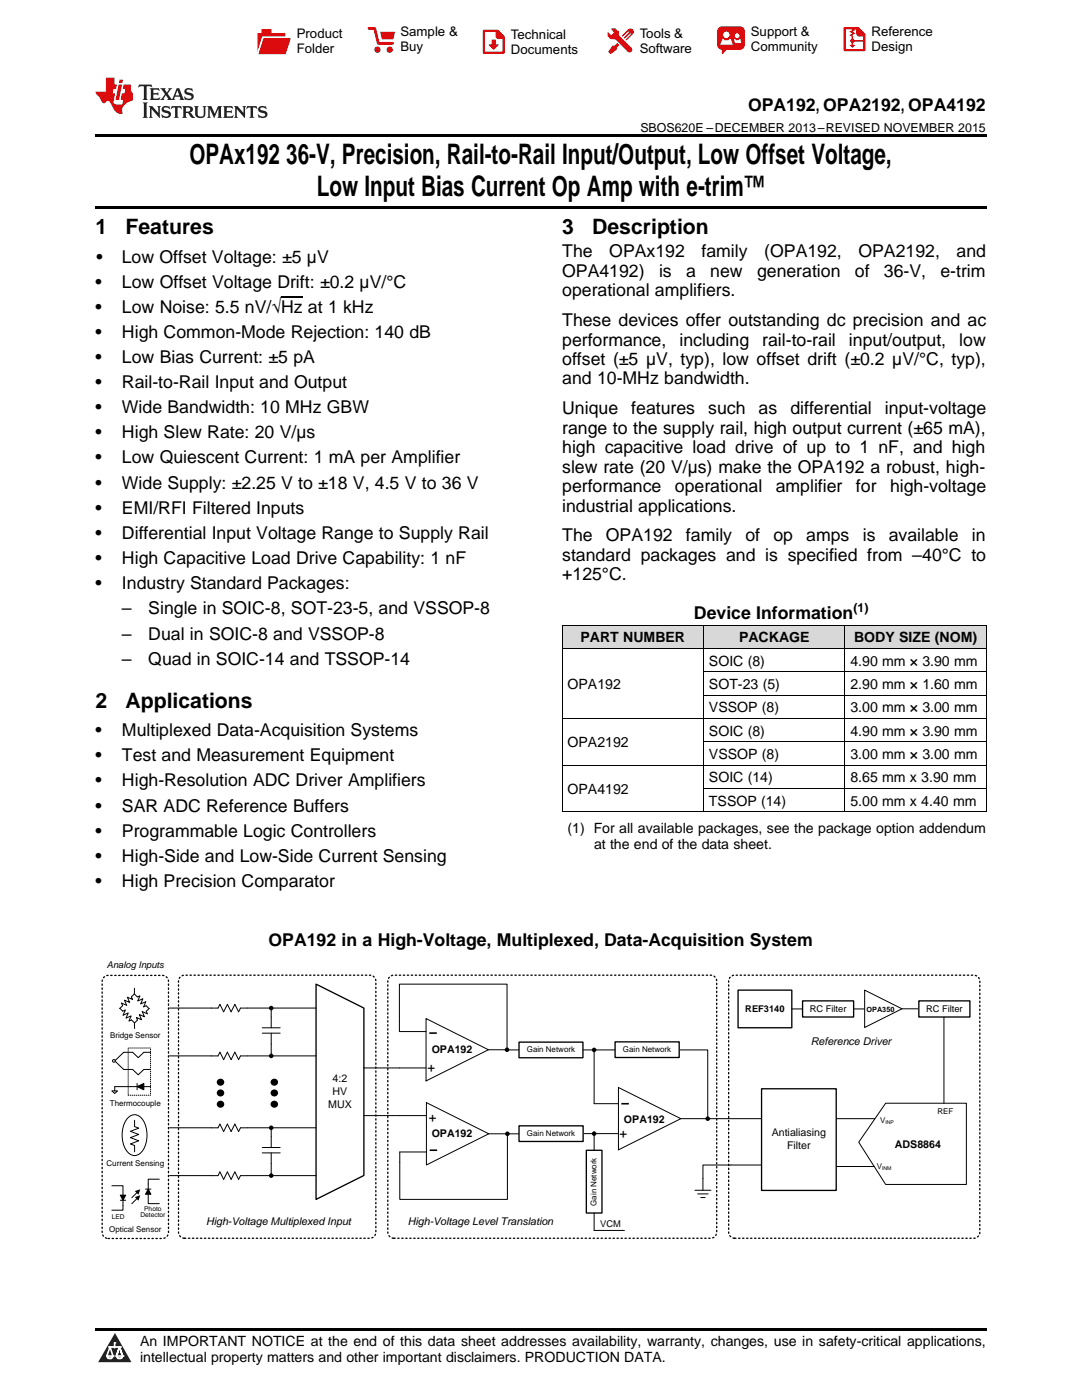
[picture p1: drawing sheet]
<svg xmlns="http://www.w3.org/2000/svg" width="216mm" height="279mm" viewBox="0 0 216 279" stroke-linecap="round" stroke-linejoin="round" font-family="sans-serif">
<defs><g id="words">
<g font-size="5.6">
<text x="37.8" y="32.8">OPAx192</text>
<text x="57.1" y="32.8">36-V, Precision, Rail-to-Rail Input/Output, Low Offset Voltage,</text>
<text x="63.3" y="39.2">Low Input Bias Current Op Amp with e-trim™</text>
</g>
<g font-size="4.2">
<text x="19" y="46.7">1</text>
<text x="25" y="46.7">Features</text>
<text x="112.2" y="46.7">3</text>
<text x="118.2" y="46.7">Description</text>
<text x="19" y="141.2">2</text>
<text x="25" y="141.2">Applications</text>
</g>
<g font-size="3.5">
<text x="149.3" y="22.2">OPA192, OPA2192, OPA4192</text>
<text x="19.2" y="52.4">•</text>
<text x="24.3" y="52.4">Low Offset Voltage: ±5 µV</text>
<text x="112.2" y="51.4">The</text>
<text x="121.6" y="51.4">OPAx192</text>
<text x="140" y="51.4">family</text>
<text x="152.5" y="51.4">(OPA192,</text>
<text x="171.3" y="51.4">OPA2192,</text>
<text x="190.9" y="51.4">and</text>
<text x="19" y="57.4">•</text>
<text x="24.3" y="57.4">Low Offset Voltage Drift: ±0.2 µV/°C</text>
<text x="112.2" y="55.2">OPA4192)</text>
<text x="112.2" y="59.1">operational amplifiers.</text>
<text x="131.5" y="55.2">is</text>
<text x="136.9" y="55.2">a</text>
<text x="141.7" y="55.2">new</text>
<text x="151.1" y="55.2">generation</text>
<text x="170.6" y="55.2">of</text>
<text x="176.4" y="55.2">36-V,</text>
<text x="187.7" y="55.2">e-trim</text>
<text x="19" y="62.4">•</text>
<text x="24.3" y="62.4">Low Noise: 5.5 nV/√Hz at 1 kHz</text>
<text x="112.2" y="65.1">These devices offer outstanding dc precision and ac</text>
<text x="19" y="67.5">•</text>
<text x="24.3" y="67.5">High Common-Mode Rejection: 140 dB</text>
<text x="112.2" y="69">performance,</text>
<text x="135.6" y="69">including</text>
<text x="152.1" y="69">rail-to-rail</text>
<text x="169.4" y="69">input/output,</text>
<text x="191.4" y="69">low</text>
<text x="19" y="72.5">•</text>
<text x="19" y="77.5">•</text>
<text x="24.3" y="72.5">Low Bias Current: ±5 pA</text>
<text x="24.3" y="77.5">Rail-to-Rail Input and Output</text>
<text x="112.2" y="72.8">offset (±5 µV, typ), low offset drift (±0.2 µV/°C, typ),</text>
<text x="112.2" y="76.7">and 10-MHz bandwidth.</text>
<text x="19" y="82.5">•</text>
<text x="24.3" y="82.5">Wide Bandwidth: 10 MHz GBW</text>
<text x="112.2" y="82.7">Unique</text>
<text x="126" y="82.7">features</text>
<text x="141.3" y="82.7">such</text>
<text x="151.4" y="82.7">as</text>
<text x="157.7" y="82.7">differential</text>
<text x="176.6" y="82.7">input-voltage</text>
<text x="19" y="87.5">•</text>
<text x="24.3" y="87.5">High Slew Rate: 20 V/µs</text>
<text x="112.2" y="86.6">range to the supply rail, high output current (±65 mA),</text>
<text x="19" y="92.5">•</text>
<text x="24.3" y="92.5">Low Quiescent Current: 1 mA per Amplifier</text>
<text x="112.2" y="90.5">high capacitive load drive of up to 1 nF, and high</text>
<text x="112.2" y="94.3">slew rate (20 V/µs) make the OPA192 a robust, high-</text>
<text x="19" y="97.5">•</text>
<text x="24.3" y="97.5">Wide Supply: ±2.25 V to ±18 V, 4.5 V to 36 V</text>
<text x="112.2" y="98.2">performance</text>
<text x="134.7" y="98.2">operational</text>
<text x="154.8" y="98.2">amplifier</text>
<text x="170.8" y="98.2">for</text>
<text x="177.6" y="98.2">high-voltage</text>
<text x="19" y="102.5">•</text>
<text x="19" y="107.5">•</text>
<text x="24.3" y="102.5">EMI/RFI Filtered Inputs</text>
<text x="24.3" y="107.5">Differential Input Voltage Range to Supply Rail</text>
<text x="112.2" y="102.1">industrial applications.</text>
<text x="19" y="112.5">•</text>
<text x="24.3" y="112.5">High Capacitive Load Drive Capability: 1 nF</text>
<text x="112.2" y="108.1">The</text>
<text x="112.2" y="111.9">standard packages and is specified from –40°C to</text>
<text x="120.9" y="108.1">OPA192</text>
<text x="136.9" y="108.1">family</text>
<text x="148.7" y="108.1">of</text>
<text x="154.3" y="108.1">op</text>
<text x="160.9" y="108.1">amps</text>
<text x="172.2" y="108.1">is</text>
<text x="177.3" y="108.1">available</text>
<text x="193.9" y="108.1">in</text>
<text x="19" y="117.5">•</text>
<text x="24.3" y="117.5">Industry Standard Packages:</text>
<text x="112.2" y="115.8">+125°C.</text>
<text x="24.3" y="122.6">–</text>
<text x="29.6" y="122.6">Single in SOIC-8, SOT-23-5, and VSSOP-8</text>
<text x="138.5" y="123.5">Device Information</text>
<text x="24.3" y="127.7">–</text>
<text x="29.6" y="127.7">Dual in SOIC-8 and VSSOP-8</text>
<text x="24.3" y="132.8">–</text>
<text x="29.6" y="132.8">Quad in SOIC-14 and TSSOP-14</text>
<text x="19" y="146.9">•</text>
<text x="24.3" y="146.9">Multiplexed Data-Acquisition Systems</text>
<text x="19" y="151.9">•</text>
<text x="24.3" y="151.9">Test and Measurement Equipment</text>
<text x="19" y="157">•</text>
<text x="19" y="162">•</text>
<text x="24.3" y="157">High-Resolution ADC Driver Amplifiers</text>
<text x="24.3" y="162">SAR ADC Reference Buffers</text>
<text x="19" y="167">•</text>
<text x="24.3" y="167">Programmable Logic Controllers</text>
<text x="19" y="172">•</text>
<text x="24.3" y="172">High-Side and Low-Side Current Sensing</text>
<text x="19" y="177">•</text>
<text x="24.3" y="177">High Precision Comparator</text>
<text x="53.6" y="188.7">OPA192 in a High-Voltage, Multiplexed, Data-Acquisition System</text>
</g>
<g font-size="2.8">
<text x="115.8" y="128.2">PART NUMBER</text>
<text x="147.5" y="128.2">PACKAGE</text>
<text x="170.4" y="128.2">BODY SIZE (NOM)</text>
<text x="113.2" y="137.5">OPA192</text>
<text x="141.5" y="132.9">SOIC (8)</text>
<text x="141.5" y="137.5">SOT-23 (5)</text>
<text x="169.7" y="132.9">4.90 mm × 3.90 mm</text>
<text x="169.7" y="137.5">2.90 mm × 1.60 mm</text>
<text x="141.5" y="142.2">VSSOP (8)</text>
<text x="169.7" y="142.2">3.00 mm × 3.00 mm</text>
<text x="113.2" y="149.2">OPA2192</text>
<text x="141.5" y="146.8">SOIC (8)</text>
<text x="169.7" y="146.8">4.90 mm × 3.90 mm</text>
<text x="141.5" y="151.5">VSSOP (8)</text>
<text x="169.7" y="151.5">3.00 mm × 3.00 mm</text>
<text x="113.2" y="158.5">OPA4192</text>
<text x="141.5" y="156.1">SOIC (14)</text>
<text x="141.5" y="160.8">TSSOP (14)</text>
<text x="169.7" y="156.1">8.65 mm x 3.90 mm</text>
<text x="169.7" y="160.8">5.00 mm x 4.40 mm</text>
<text x="113.2" y="166.3">(1) For all available packages, see the package option addendum</text>
<text x="118.5" y="169.5">at the end of the data sheet.</text>
<text x="27.9" y="268.6">An IMPORTANT NOTICE at the end of this data sheet addresses availability, warranty, changes, use in safety-critical applications,</text>
<text x="27.9" y="271.8">intellectual property matters and other important disclaimers. PRODUCTION DATA.</text>
</g>
<g font-size="2.7">
<text x="85.3" y="213.9">+</text>
<text x="85.6" y="224">+</text>
<text x="123.6" y="227.1">+</text>
</g>
<g font-size="2.6">
<text x="59.2" y="7.6">Product</text>
<text x="59.2" y="10.6">Folder</text>
<text x="79.9" y="7.3">Sample &amp;</text>
<text x="79.9" y="10.2">Buy</text>
<text x="102" y="7.8">Technical</text>
<text x="102" y="10.8">Documents</text>
<text x="127.6" y="7.6">Tools &amp;</text>
<text x="127.6" y="10.6">Software</text>
<text x="149.8" y="7.2">Support &amp;</text>
<text x="149.8" y="10.2">Community</text>
<text x="173.9" y="7.3">Reference</text>
<text x="173.9" y="10.2">Design</text>
</g>
<g font-size="2.5">
<text x="127.8" y="26.3">SBOS620E –DECEMBER 2013–REVISED NOVEMBER 2015</text>
<text x="170.3" y="122.1">(1)</text>
</g>
<g font-size="2.1">
<text x="161.8" y="208.5">Reference Driver</text>
<text x="66.4" y="216">4:2</text>
<text x="86.1" y="210.2">OPA192</text>
<text x="65.5" y="221.1">MUX</text>
<text x="66.4" y="218.5">HV</text>
<text x="86.1" y="226.9">OPA192</text>
<text x="124.5" y="224.1">OPA192</text>
<text x="154" y="226.8">Antialiasing</text>
<text x="157.1" y="229.3">Filter</text>
<text x="178.6" y="229">ADS8864</text>
<text x="41.1" y="244.5">High-Voltage Multiplexed Input</text>
<text x="81.4" y="244.5">High-Voltage Level Translation</text>
</g>
<g font-size="1.9">
<text x="21.3" y="193.1">Analog Inputs</text>
<text x="148.7" y="201.9">REF3140</text>
<text x="161.6" y="201.9">RC Filter</text>
<text x="184.8" y="201.9">RC Filter</text>
<text x="119.8" y="244.9">VCM</text>
</g>
<g font-size="1.6">
<text x="22" y="207.2">Bridge Sensor</text>
<text x="124.3" y="210">Gain Network</text>
<text x="105.1" y="210">Gain Network</text>
<text x="21.9" y="220.6">Thermocouple</text>
<text x="105.1" y="226.7">Gain Network</text>
<text x="175.6" y="224">V</text>
<text x="187.1" y="222.3">REF</text>
<text x="21.3" y="232.8">Current Sensing</text>
<text x="174.9" y="233.3">V</text>
<text x="21.8" y="246">Optical Sensor</text>
<text x="119" y="240.6" transform="rotate(-90 119 240.6)">Gain Network</text>
</g>
<text font-size="1.5" x="172.9" y="201.9">OPA350</text>
<g font-size="1.3">
<text x="22.3" y="243.3">LED</text>
<text x="28" y="243">Detector</text>
<text x="28.8" y="241.6">Photo</text>
</g>
<g font-size="1">
<text x="176.7" y="224.2">INP</text>
<text x="176" y="233.5">INM</text>
</g>
</g></defs>
<g fill="#d8d8d8">
<path d="M112.2 124.8h28.2v4.7h-28.2z"/>
<path d="M140.4 124.8h28.2v4.7h-28.2z"/>
<path d="M168.6 124.8h28.2v4.7h-28.2z"/>
</g>
<path d="M22.9 266l3.3 5.9h-6.6z" fill="#231f20"/>
<path d="M21.3 270.6h1.2l-.3 .5h-.3a.53 .53 0 0 1-.6-.5z" fill-rule="evenodd" fill="#fff"/>
<path d="M21.3 270.6h1.2l-.3 .5h-.3a.53 .53 0 0 1-.6-.5z" fill="none" stroke="#231f20" stroke-width=".33"/>
<path d="M21.3 270.6l1.2 .1-.3 .4h-.5z" fill="none" stroke="#fff" stroke-width=".33"/>
<path d="M22.9 268.9h.1" fill="none" stroke="#fff" stroke-width=".33"/>
<path d="M22.9 268v.9z" fill="#fff"/>
<path d="M22.9 268v.9z" fill="none" stroke="#fff" stroke-width=".33"/>
<circle cx="22.9" cy="268" r=".16" fill="#fff"/>
<path d="M21.8 268.8h.1" fill="none" stroke="#fff" stroke-width=".33"/>
<path d="M21.8 268.8h2.2z" fill="#fff"/>
<path d="M21.8 268.8h2.2z" fill="none" stroke="#fff" stroke-width=".33"/>
<circle cx="24" cy="268.8" r=".16" fill="#fff"/>
<path d="M23.2 270.6h.1" fill="none" stroke="#fff" stroke-width=".33"/>
<path d="M23.8 268.8l-.6 1.8z" fill="#fff"/>
<path d="M23.8 268.8l-.6 1.8z" fill="none" stroke="#fff" stroke-width=".33"/>
<path d="M23.8 268.8l.7 1.8z" fill="#fff"/>
<path d="M23.8 268.8l.7 1.8z" fill="none" stroke="#fff" stroke-width=".33"/>
<path d="M24.4 270.6h.1" fill="none" stroke="#fff" stroke-width=".33"/>
<circle cx="21.3" cy="270.6" r=".16" fill="#fff"/>
<path d="M22 268.8l-.7 1.8z" fill="#fff"/>
<path d="M22 268.8l-.7 1.8z" fill="none" stroke="#fff" stroke-width=".33"/>
<path d="M22 268.8l.5 1.8z" fill="#fff"/>
<path d="M22 268.8l.5 1.8z" fill="none" stroke="#fff" stroke-width=".33"/>
<circle cx="22.5" cy="270.6" r=".16" fill="#fff"/>
<path d="M23.3 270.6h1.2a.63 .63 0 0 1-.6 .5 .63 .63 0 0 1-.6-.5z" fill-rule="evenodd" fill="#fff"/>
<path d="M23.3 270.6h1.2a.63 .63 0 0 1-.6 .5 .63 .63 0 0 1-.6-.5z" fill="none" stroke="#231f20" stroke-width=".33"/>
<path d="M23.3 270.6h1.2l-.4 .5h-.5z" fill="none" stroke="#fff" stroke-width=".33"/>
<path d="M23.2 270.6h.1" fill="none" stroke="#fff" stroke-width=".33"/>
<circle cx="24.5" cy="270.6" r=".16" fill="#fff"/>
<path d="M19 265.1h177.8v.5h-177.8z" fill="#000"/>
<path d="M176.7 220.2h16.1v16.2h-16.1l-5.3-8.4z" fill-rule="evenodd" fill="#fff"/>
<path d="M49.3 201.2h4.8v3.9M52.3 206.2h3.6M52.3 205.1h3.6M54.1 206.2v4.5h-4.8M165.4 223.3h9.1M165.4 232.8h9M176.7 220.2h16.1v16.2h-16.1l-5.3-8.4z" fill="none" stroke="#000" stroke-width=".2"/>
<g fill="#000">
<circle cx="44" cy="218.1" r=".73"/>
<circle cx="54.8" cy="218.1" r=".73"/>
<circle cx="44" cy="220.4" r=".73"/>
<circle cx="54.8" cy="220.4" r=".73"/>
</g>
<path d="M63.1 196.4l9.5 4.8v33.4l-9.5 4.8z" fill-rule="evenodd" fill="#fff"/>
<path d="M63.1 196.4l9.5 4.8v33.4l-9.5 4.8z" fill="none" stroke="#000" stroke-width=".27"/>
<path d="M65.5 214.1h4.7v7.6h-4.7z" fill-rule="evenodd" fill="#fff"/>
<g fill="none" stroke="#000" stroke-width=".2">
<path d="M33.8 201.2h8.4M33.8 210.7h8.4M54.1 201.2h9M54.1 210.7h9M72.5 213.1h12.5M85 203.3l12.5 6.2-12.5 6.2zM85 205.9h-5.3v-9.5h21.5v13.1h-3.7M101.2 209.5h4.8M116.3 209.5h2.2M123.3 209.5h-4.8v10.8h4.8M123.4 217l12.5 6.3-12.5 6.2zM132.9 209.5h8.3v13.8"/>
<path d="M72.6 222.6h12.5M85.1 220l12.4 6.3-12.4 6.2zM97.5 226.3h10.9M101.2 226.3v13.1h-21.4v-9.5h5.3M116.4 226.2h6.9M118.5 226.2v3.4M135.9 223.3h16.1"/>
</g>
<g fill="#000">
<circle cx="54.1" cy="210.7" r=".46"/>
<circle cx="54.1" cy="201.2" r=".46"/>
<circle cx="101.2" cy="209.5" r=".46"/>
<circle cx="118.6" cy="209.5" r=".46"/>
<circle cx="101.2" cy="226.3" r=".46"/>
<circle cx="118.6" cy="226.2" r=".46"/>
<circle cx="141.2" cy="223.3" r=".46"/>
</g>
<path d="M85.7 206.2h1.5M85.7 229.6h1.5M124 220.3h1.5" fill="none" stroke="#000" stroke-width=".32"/>
<path d="M152 217.3h14.9v20.3h-14.9z" fill-rule="evenodd" fill="#fff"/>
<path d="M152 217.3h14.9v20.3h-14.9z" fill="none" stroke="#000" stroke-width=".27"/>
<g fill="#fff">
<path d="M154 224.9h10.8v5.1h-10.8z" fill-rule="evenodd"/>
<path d="M103.6 208h12.7v3.1h-12.7z" fill-rule="evenodd"/>
</g>
<path d="M103.6 208h12.7v3.1h-12.7z" fill="none" stroke="#000" stroke-width=".27"/>
<path d="M103.6 224.7h12.8v3.1h-12.8z" fill-rule="evenodd" fill="#fff"/>
<path d="M103.6 224.7h12.8v3.1h-12.8z" fill="none" stroke="#000" stroke-width=".27"/>
<path d="M117 229.6h3.1v12.5h-3.1z" fill-rule="evenodd" fill="#fff"/>
<path d="M117 229.6h3.1v12.5h-3.1z" fill="none" stroke="#000" stroke-width=".27"/>
<path d="M122.7 207.9h12.8v3.1h-12.8z" fill-rule="evenodd" fill="#fff"/>
<path d="M122.7 207.9h12.8v3.1h-12.8z" fill="none" stroke="#000" stroke-width=".27"/>
<path d="M188.4 201.8v18.4M145.8 232.5h-5.5v2.7M118.5 242.1v3.5" fill="none" stroke="#000" stroke-width=".2"/>
<path d="M36.8 247.1h37a1.19 1.19 0 0 0 1.2-1.2v-50.1a1.19 1.19 0 0 0-1.2-1.2h-37a1.19 1.19 0 0 0-1.2 1.2v50.1a1.19 1.19 0 0 0 1.2 1.2M78.6 247.1h63.2a1.19 1.19 0 0 0 1.2-1.2v-50.1a1.19 1.19 0 0 0-1.2-1.2h-63.2a1.19 1.19 0 0 0-1.2 1.2v50.1a1.19 1.19 0 0 0 1.2 1.2M146.6 247.1h47.7a1.19 1.19 0 0 0 1.2-1.2v-50.1a1.19 1.19 0 0 0-1.2-1.2h-47.7a1.19 1.19 0 0 0-1.2 1.2v50.1a1.19 1.19 0 0 0 1.2 1.2" fill="none" stroke="#000" stroke-width=".27" stroke-dasharray=".3 .5"/>
<path d="M147.3 197.6h10.7v7.5h-10.7z" fill-rule="evenodd" fill="#fff"/>
<path d="M147.3 197.6h10.7v7.5h-10.7z" fill="none" stroke="#000" stroke-width=".27"/>
<g fill="#fff">
<path d="M148.7 200.2h7.9v2.3h-7.9z" fill-rule="evenodd"/>
<path d="M160.1 199.7h10.2v3.3h-10.2z" fill-rule="evenodd"/>
</g>
<path d="M160.1 199.7h10.2v3.3h-10.2z" fill="none" stroke="#000" stroke-width=".27"/>
<path d="M161.6 200.2h7.3v2.3h-7.3z" fill-rule="evenodd" fill="#fff"/>
<path d="M158 201.4h2.1M170.3 201.4h2.2M180 201.3h3.3" fill="none" stroke="#000" stroke-width=".2"/>
<path d="M172.5 197.6l7.5 3.7-7.5 3.8z" fill="#fff"/>
<path d="M172.5 197.6l7.5 3.7-7.5 3.8z" fill="none" stroke="#000" stroke-width=".2"/>
<path d="M183.3 199.7h10.2v3.3h-10.2z" fill-rule="evenodd" fill="#fff"/>
<path d="M183.3 199.7h10.2v3.3h-10.2z" fill="none" stroke="#000" stroke-width=".27"/>
<path d="M184.8 200.2h7.3v2.3h-7.3z" fill-rule="evenodd" fill="#fff"/>
<path d="M26.8 198.4l.6 .6 .5-.3-.4 1.1 1-.5-.4 1.1 1-.5-.4 1 .5-.2 .6 .6M26.8 197.2v1.2l-.6 .5 .2 .6-1-.5 .5 1-1.1-.4 .5 1-1.1-.4 .3 .5-.6 .6M23.9 201.2l.6 .6 .5-.2-.4 1 1-.4-.5 1 1.1-.5-.5 1.1 .5-.2 .6 .5 .1 1.2M27.4 216.9l1.3-.7v1.3zM27.4 216.9h-4.5v.8h-.5l.5 .5 .5-.5h-.5M27.4 216.2v1.3M28.7 216.9h1.3M29.8 201.2l-.6 .6 .2 .5-1-.4 .4 1-1-.4 .4 1-1-.4 .2 .5-.6 .6M30 210h-1.3l-1.1 1.1-1.1-1.1h-1.8l-1.8 1.7 1.8 1.7h1.8l1.1 1.1 1.1-1.1h1.3M145.8 232.5h6.2" fill="none" stroke="#000" stroke-width=".2"/>
<path d="M27.4 216.9l1.3-.7v1.3z" fill="#000"/>
<path d="M25.6 209.2h4.4v9.4h-4.4z" fill="none" stroke="#000" stroke-width=".2" stroke-dasharray=".1 .3"/>
<circle cx="22.7" cy="211.7" r=".27" fill="#fff"/>
<g fill="none" stroke="#000" stroke-width=".2">
<path d="M112.2 129.4h84.6M112.2 124.8h84.6M112.2 124.8v37.3M140.4 124.8v37.3M140.4 138.7h56.4M140.4 134.1h56.4M168.6 124.8v37.3M196.8 124.8v37.3M112.2 152.7h84.6M112.2 143.4h84.6M140.4 157.4h56.4M140.4 148h56.4"/>
<path d="M112.2 162h84.6M42.2 201.2h1.3l.4-.8 .7 1.5 .8-1.5 .7 1.5M42.2 210.7h1.3l.4-.7 .7 1.5 .8-1.5 .7 1.5M49.3 201.2h-1.3l-.4 .7-.7-1.5-.8 1.5M49.3 210.7h-1.3l-.4 .8-.7-1.5-.8 1.5M22.3 236.6h2.2v1.9M24 238.5h1.1l-.6 1zM24 239.5h1.1M24.5 239.5v2h-2.2M25.5 223.2a1.82 1.82 0 0 1 3.1 .5 5.6 5.6 0 0 1-.8 6.6 1.85 1.85 0 0 1-2.7-.9 5.9 5.9 0 0 1 .4-6.2zM26.9 223.6v1.2l.8 .3-1.7 .7 1.7 .6-1.7 .6 1.7 .7-1.7 .6 .9 .3v1.3M27.4 239.2l-1.1 1"/>
<path d="M27.4 238l-1.1 1M29 237.3h1.1M29.6 237.3l.5 1h-1.1zM29.6 238.3v1.9h2.2M31.8 235.3h-2.2v2M33.8 225.1h9.7l.4-.8 .7 1.5 .8-1.5 .7 1.5M33.8 234.6h9.7l.4-.7 .7 1.5 .8-1.5 .7 1.5M46.1 225.8l.8-1.5 .7 1.5 .4-.7h6.1v3.9M52.3 230.1h3.6M52.3 229h3.6M54.1 230.1v4.5h-6.1l-.4 .8-.7-1.5-.8 1.5M54.1 225.1h9"/>
<path d="M54.1 234.6h9M138.7 237.5h3.2M139.2 238.3h2.1M139.8 239h.9M140.3 235.2v2.3M118.5 245.6h6.1"/>
<circle cx="22.7" cy="211.7" r=".27"/>
</g>
<g fill="#000">
<path d="M24 238.5h1.1l-.6 1zM26.9 238.9l1.1-.4-.4 1.1zM26.9 237.7l1.1-.4-.4 1.1zM29.6 237.3l.5 1h-1.1z"/>
<circle cx="44" cy="216" r=".73"/>
<circle cx="54.8" cy="216" r=".73"/>
<circle cx="54.1" cy="225.1" r=".46"/>
<circle cx="54.1" cy="234.6" r=".46"/>
</g>
<path d="M21.6 247.2h10.8a1.19 1.19 0 0 0 1.2-1.2v-50.1a1.19 1.19 0 0 0-1.2-1.2h-10.8a1.19 1.19 0 0 0-1.2 1.2v50.1a1.19 1.19 0 0 0 1.2 1.2" fill="none" stroke="#000" stroke-width=".27" stroke-dasharray=".3 .5"/>
<path d="M19 26.8h177.8v.6h-177.8zM19 41.2h177.8v.5h-177.8zM112.2 162l.1 .1zM168.5 162l.1 .1zM196.7 162l.1 .1z" fill="#000"/>
<path d="M27.7 16.9l-.1 .6 .6-.3h.5v.2v2.2l-.2 .4h1l-.2-.4v-2.2v-.2h.5l.6 .3-.2-.6zM29.9 17.6l.2 .4v1.6l-.2 .4h1.9l.1-.6a1.09 1.09 0 0 1-1.3 .1v-.6h.6l.4 .2v-.7l-.2 .2h-.8v-.6l.2-.1a1.01 1.01 0 0 1 1 .3l-.1-.6zM32 17.6l.9 1.2-1 1.2h.9l-.2-.3 .5-.7 .5 .7-.3 .3h1.7l-.2-.3 .1-.4h1l.1 .4-.2 .3h1l-.3-.4-.7-2h-.5l-1 2.2-.8-1.1 .9-1.1h-.9l.2 .2-.4 .7-.4-.7 .2-.2zM35.4 18l.4 1h-.8zM37 17.7a.66 .66 0 0 0-.2 .8 .66 .66 0 0 0 .6 .4l.7 .2 .1 .2a.8 .8 0 0 1-.7 .4 .8 .8 0 0 1-.7-.5l.1 .8 .2-.2a.94 .94 0 0 0 1.1 .1 .94 .94 0 0 0 .4-.9 1.48 1.48 0 0 0-1.3-.6v-.4a1.1 1.1 0 0 1 1.2 .2l-.2-.6-.2 .1-.5-.1zM28.5 20.4l.2 .4v2.3l-.2 .4h1l-.2-.4v-2.3l.2-.4zM29.7 21.2l.2 .4v1.5l-.2 .4h.8l-.3-.4 .1-1.3 1.6 1.8v-2l.2-.4h-.7l.2 .2v1.1l-1.2-1.3zM32.5 21.3a.66 .66 0 0 0-.2 .8 .66 .66 0 0 0 .6 .4l.6 .2 .2 .2a.8 .8 0 0 1-.8 .4 .8 .8 0 0 1-.7-.5l.2 .7 .2-.1a.94 .94 0 0 0 1 .1 .94 .94 0 0 0 .5-1 1.47 1.47 0 0 0-1.3-.6l-.1-.3a1.1 1.1 0 0 1 1.3 .2l-.2-.6-.2 .1-.5-.2zM34.3 21.2l-.2 .6a.64 .64 0 0 1 .8-.3v1.6l-.2 .4h1l-.3-.4 .1-1.6a.66 .66 0 0 1 .8 .3l-.2-.6zM36.3 21.2l.3 .4v1.5l-.3 .4h1l-.2-.2v-.7h.5l.1 .1a.8 .8 0 0 0 1.2 .7l-1-1a.62 .62 0 0 0 .6-.5 .62 .62 0 0 0-.6-.7zM37.1 21.5h.1a.48 .48 0 0 1 .6 0 .48 .48 0 0 1 .1 .6l-.2 .1-.6 .1zM38.7 21.2l.2 .2a2.29 2.29 0 0 0 .4 2 1.05 1.05 0 0 0 1.7-.7v-1.3l.2-.2h-.8l.2 .4v1.1a.61 .61 0 0 1-.6 .6 .61 .61 0 0 1-.6-.6v-1.1l.3-.4zM41.3 21.2l.3 .4v1.5l-.3 .4h.8l-.2-.4v-1.4l.8 1.9 .9-1.9v1.4l-.2 .4h.9l-.2-.4v-1.5l.2-.4h-.8l-.7 1.5-.6-1.5zM44.5 21.2l.2 .4v1.5l-.2 .4h1.9l.2-.6a1.1 1.1 0 0 1-1.4 .2v-.7h.6l.4 .2v-.6l-.2 .1-.8 .1v-.6l.2-.1a1.02 1.02 0 0 1 1.1 .2l-.2-.5zM46.7 21.2l.2 .4v1.5l-.2 .4h.8l-.3-.4 .1-1.3 1.6 1.8v-2l.2-.4h-.7l.2 .2v1.1l-1.2-1.3zM49.3 21.2l-.1 .6a.64 .64 0 0 1 .8-.3v1.6l-.3 .4h1l-.2-.4v-1.6a.66 .66 0 0 1 .8 .3l-.1-.6zM51.7 21.3a.66 .66 0 0 0-.2 .7 .66 .66 0 0 0 .7 .5l.6 .2 .1 .2a.8 .8 0 0 1-.7 .4 .8 .8 0 0 1-.7-.5l.1 .7 .2-.1a.94 .94 0 0 0 1.1 .1 .94 .94 0 0 0 .4-1 1.48 1.48 0 0 0-1.2-.6l-.1-.3a1.1 1.1 0 0 1 1.2 .2l-.2-.6-.1 .1-.6-.2z" fill="#231f20"/>
<path d="M21.1 15.5v2.8h-2v.4l.9 .9a.96 .96 0 0 0 1 1 .59 .59 0 0 1 .5-.4 .59 .59 0 0 1 .5 .3l.4 .8a1.61 1.61 0 0 0 2.1 1.3 1.63 1.63 0 0 1 1.1-2.2l.9-.3v-1.5a1.6 1.6 0 0 1-.4-1.7h-1.4l-.2 .9h.5l-.2 .8h-.5l-.2 1v.3h.5l-.2 .9h-.7a.74 .74 0 0 1-1-.6l.3-1.6h-.5l.2-.8h.5l.1-.9h-.4v-1.4zM23.7 16.9l-.7 3h.8l.6-3zM23.8 15.9l-.1 .7h.7l.2-.7z" fill="#ee1d23"/>
<g fill="#d60000">
<path d="M52.2 5.8h2v.8h2.7v4.2h-5.5v-4.2h.8z" fill-rule="evenodd"/>
<path d="M52.5 7.5h5.6l-1.1 3.3h-5.6z" fill-rule="evenodd"/>
</g>
<path d="M52.4 7.4h5.7v.1h-5.6l-1.1 3.3z" fill-rule="evenodd" fill="#fff"/>
<path d="M52.4 7.4h5.7v.1h-5.6l-1.1 3.3z" fill="none" stroke="#fff" stroke-width=".2"/>
<path d="M73.6 5.7h1.2l.7 2.9h2.8" fill="none" stroke="#d60000" stroke-width=".55"/>
<g fill="#d60000">
<path d="M75.9 6.3h2.9l-.3 1.6h-2.3z" fill-rule="evenodd"/>
<circle cx="75.3" cy="9.9" r=".62"/>
<circle cx="77.8" cy="9.9" r=".62"/>
</g>
<path d="M96.6 6.2h2.7l1.2 1.2v3.1h-3.9z" fill="none" stroke="#d60000" stroke-width=".44"/>
<g fill="#d60000">
<path d="M98.1 7.9h.8v1h.6l-1 1.1-.9-1v-.1h.5z" fill-rule="evenodd"/>
<path d="M98.9 6.2h.4l1.2 1.2v.4h-1.2l-.4-.4z" fill-rule="evenodd"/>
<path d="M122 5.7h.8l.6 .6 .1 .7 2.5 2.5-.7 .8-2.4-2.3-1.1-.2-.6-.6v-.8l.8 .6 .4-.4v-.2l-.4-.5z" fill-rule="evenodd"/>
<path d="M122.2 9.1h.5l.5-.5 .4 .4-.5 .5-.1 .4-1.2 .9-.4-.5z" fill-rule="evenodd"/>
<path d="M125.3 5.9a.67 .67 0 0 1 1 0 .67 .67 0 0 1 0 .9z" fill-rule="evenodd"/>
<path d="M125.3 5.9l1 .9-1.2 1.2h-.2v-.2l.9-.9 .1-.2h-.2l-1 1h-.2v-.2l1-1v-.2h-.2l-1 1h-.2v-.2z" fill-rule="evenodd"/>
<circle cx="125.6" cy="9.9" r=".54"/>
</g>
<path d="M123.4 6.3l-.1 .7" fill="none" stroke="#d60000" stroke-width=".2"/>
<g fill="#d60000">
<path d="M143.4 5.5l.7-.2h3.6a.95 .95 0 0 1 .9 .9v2.8a.95 .95 0 0 1-.9 .9h-3.6a.95 .95 0 0 1-1-.9v-2.8z" fill-rule="evenodd"/>
<path d="M144 9.9h1l-.8 .9h-.2z" fill-rule="evenodd"/>
</g>
<g fill="#fff">
<path d="M146.6 8.6h1.3z"/>
<path d="M144.1 7.8h.3l.1 .2h.8l.2-.2h.3l.4 1.1h-2.5z" fill-rule="evenodd"/>
<path d="M146.5 7.8h.2l.2 .2h.5l.1-.2h.2l.2 .8h-1.3z" fill-rule="evenodd"/>
<circle cx="144.9" cy="6.9" r=".65"/>
<circle cx="147.1" cy="7.1" r=".48"/>
</g>
<path d="M168.5 5.6h2.7l1.3 1.3v3.1h-4z" fill="none" stroke="#d60000" stroke-width=".44"/>
<path d="M170.1 7.3v1.8M170.1 8.1h2.3" fill="none" stroke="#d60000" stroke-width=".3"/>
<g fill="#d60000">
<path d="M170.9 5.6h.3l1.3 1.3v.4h-1.1l-.5-.6z" fill-rule="evenodd"/>
<circle cx="170.1" cy="8.1" r=".42"/>
<circle cx="171.4" cy="6.7" r=".55"/>
</g>
<g fill="#d60000">
<path d="M169.5 9h1.2l-.6 .5z"/>
<path d="M169.8 5.8h.6l.3 .2-.6 .3 .6 .4-.7 .3 .2 .3h-.2l-.5-.3 .6-.3-.6-.4 .6-.3z"/>
</g>
<path d="M56.1 59.3h4.3" fill="none" stroke="#000" stroke-width=".25"/>
<use href="#words"/>
</svg>
